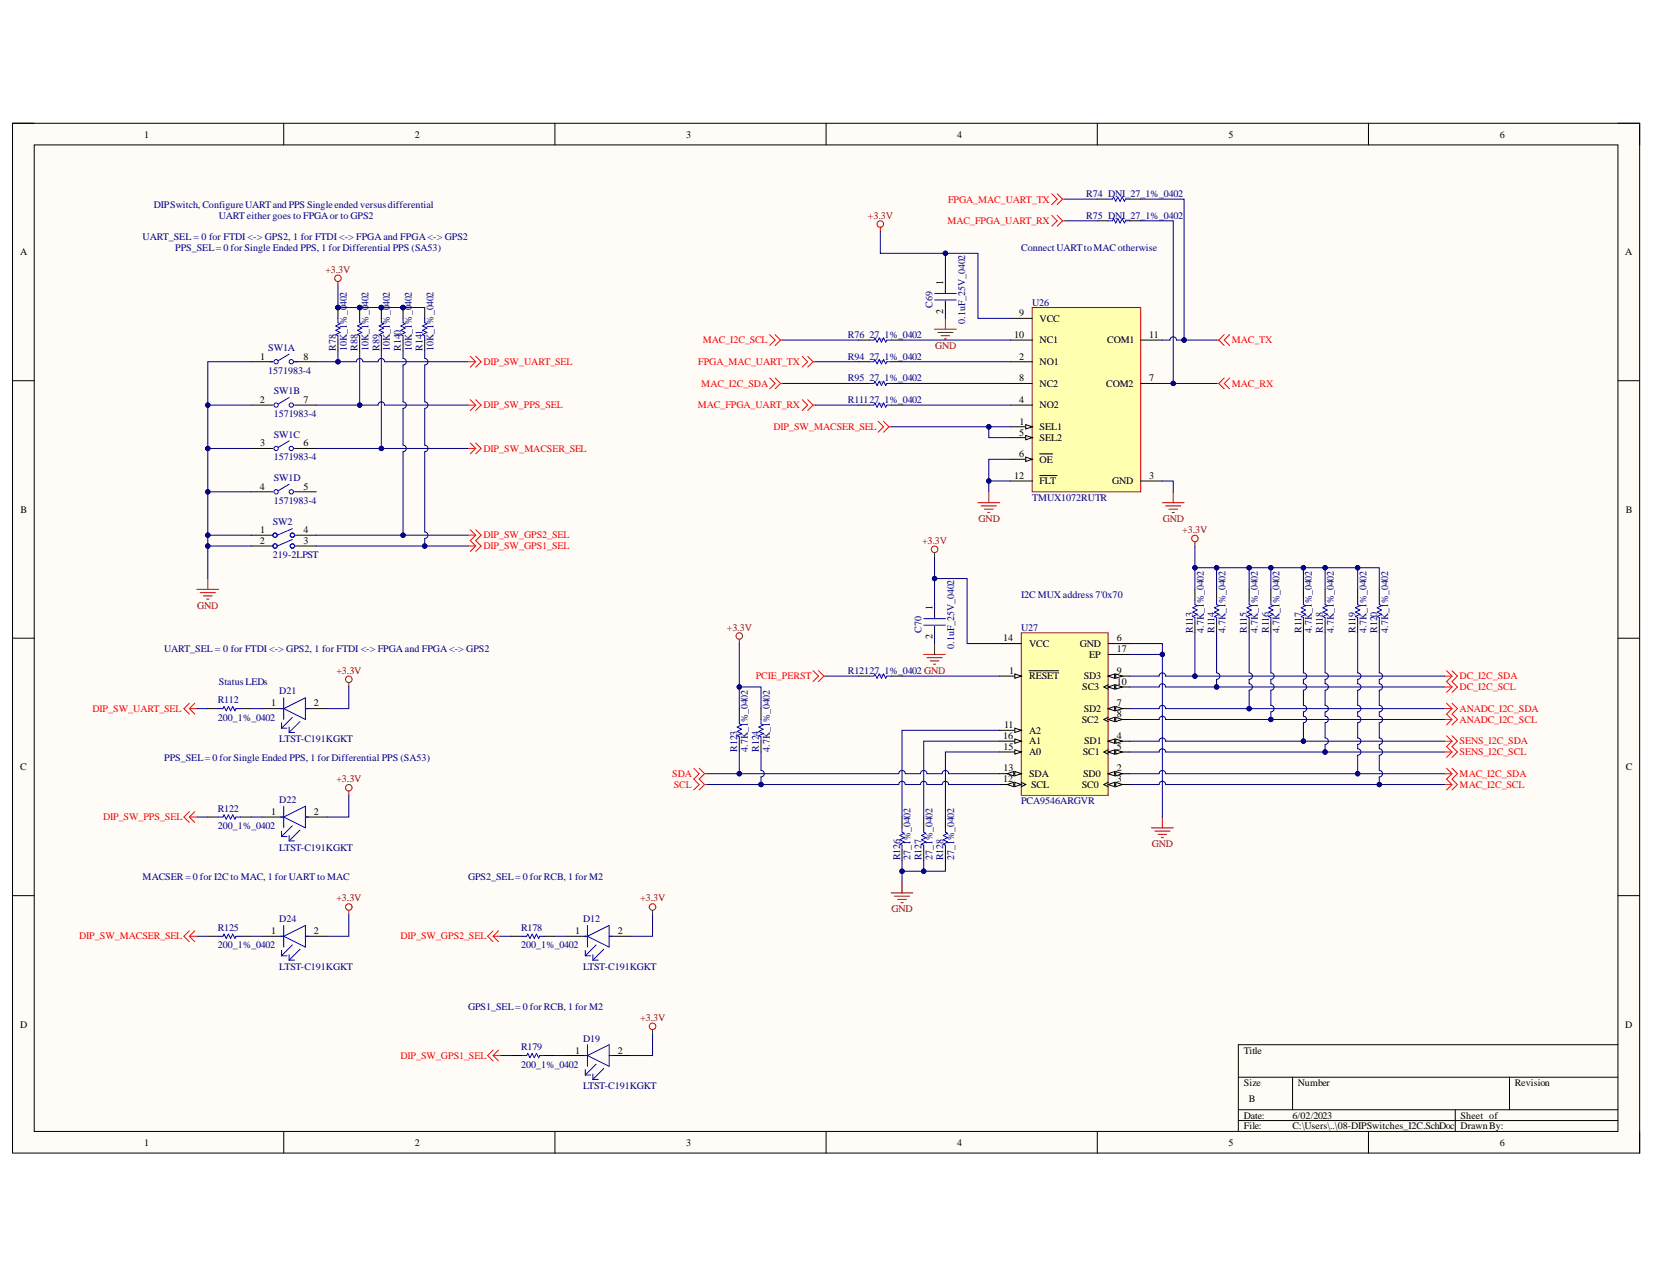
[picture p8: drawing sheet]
<svg xmlns="http://www.w3.org/2000/svg" width="279mm" height="216mm" viewBox="0 0 279 216" stroke-linecap="round" stroke-linejoin="round" font-family="sans-serif">
<defs><g id="words">
<g font-size="1.7">
<text x="24.4" y="23.2">1</text>
<text x="70.1" y="23.2">2</text>
<text x="115.9" y="23.2">3</text>
<text x="161.7" y="23.2">4</text>
<text x="207.5" y="23.2">5</text>
<text x="253.3" y="23.2">6</text>
<text x="3.4" y="43.1">A</text>
<text x="274.6" y="43.1">A</text>
<text x="159.3" y="53.1" transform="rotate(-90 159.3 53.1)">2</text>
<text x="159.3" y="48.1" transform="rotate(-90 159.3 48.1)">1</text>
<text x="172.2" y="53.4">9</text>
<text x="171.3" y="57.1">10</text>
<text x="175.6" y="54.3">VCC</text>
<text x="175.6" y="58">NC1</text>
<text x="187" y="58">COM1</text>
<text x="194.1" y="57.1">11</text>
<text x="44" y="60.8">1</text>
<text x="51.2" y="60.8">8</text>
<text x="172.2" y="60.8">2</text>
<text x="172.2" y="64.4">8</text>
<text x="175.6" y="61.7">NO1</text>
<text x="175.6" y="65.3">NC2</text>
<text x="186.9" y="65.3">COM2</text>
<text x="194.1" y="64.4">7</text>
<text x="43.9" y="68.1">2</text>
<text x="51.2" y="68.1">7</text>
<text x="172.2" y="68.1">4</text>
<text x="172.2" y="71.8">1</text>
<text x="175.6" y="69">NO2</text>
<text x="44" y="75.4">3</text>
<text x="51.2" y="75.4">6</text>
<text x="172.2" y="73.6">5</text>
<text x="172.2" y="77.2">6</text>
<text x="175.6" y="72.7">SEL1</text>
<text x="175.6" y="74.5">SEL2</text>
<text x="43.9" y="82.7">4</text>
<text x="51.2" y="82.7">5</text>
<text x="171.3" y="80.9">12</text>
<text x="175.6" y="81.8">FLT</text>
<text x="175.6" y="78.2">OE</text>
<text x="187.9" y="81.8">GND</text>
<text x="194.1" y="80.9">3</text>
<text x="3.5" y="86.6">B</text>
<text x="274.6" y="86.6">B</text>
<text x="43.9" y="91.9">2</text>
<text x="44" y="90.1">1</text>
<text x="51.2" y="90.1">4</text>
<text x="51.2" y="91.9">3</text>
<text x="157.5" y="103" transform="rotate(-90 157.5 103)">1</text>
<text x="157.5" y="108" transform="rotate(-90 157.5 108)">2</text>
<text x="169.5" y="108.3">14</text>
<text x="170.5" y="113.8">1</text>
<text x="173.8" y="109.3">VCC</text>
<text x="182.4" y="109.3">GND</text>
<text x="184" y="111.1">EP</text>
<text x="188.6" y="108.3">6</text>
<text x="188.6" y="113.8">9</text>
<text x="188.6" y="110.2">17</text>
<text x="45.8" y="119.3">1</text>
<text x="53" y="119.3">2</text>
<text x="173.8" y="114.8">RESET</text>
<text x="182.8" y="116.6">SC3</text>
<text x="183.1" y="114.8">SD3</text>
<text x="188.6" y="119.3">7</text>
<text x="188.6" y="115.7">10</text>
<text x="169.5" y="124.8">16</text>
<text x="169.6" y="123">11</text>
<text x="173.8" y="124">A2</text>
<text x="173.8" y="125.8">A1</text>
<text x="182.7" y="122.1">SC2</text>
<text x="183.1" y="120.3">SD2</text>
<text x="183.1" y="125.8">SD1</text>
<text x="188.6" y="124.8">4</text>
<text x="188.6" y="121.2">8</text>
<text x="3.4" y="130.1">C</text>
<text x="169.5" y="130.3">13</text>
<text x="169.5" y="126.7">15</text>
<text x="173.8" y="131.2">SDA</text>
<text x="173.8" y="127.6">A0</text>
<text x="182.9" y="127.6">SC1</text>
<text x="183" y="131.2">SD0</text>
<text x="188.6" y="130.3">2</text>
<text x="188.6" y="126.7">5</text>
<text x="274.6" y="130.1">C</text>
<text x="45.8" y="137.7">1</text>
<text x="53" y="137.7">2</text>
<text x="169.5" y="132.2">12</text>
<text x="174.2" y="133.1">SCL</text>
<text x="182.7" y="133.1">SC0</text>
<text x="188.6" y="132.2">3</text>
<text x="45.8" y="157.8">1</text>
<text x="53" y="157.8">2</text>
<text x="97.2" y="157.8">1</text>
<text x="104.3" y="157.8">2</text>
<text x="3.4" y="173.6">D</text>
<text x="274.6" y="173.6">D</text>
<text x="97.2" y="178">1</text>
<text x="104.3" y="178">2</text>
<text x="210.1" y="178">Title</text>
<text x="210.1" y="183.5">Size</text>
<text x="219.3" y="183.5">Number</text>
<text x="255.9" y="183.5">Revision</text>
<text x="210.1" y="189">Date:</text>
<text x="210.1" y="190.7">File:</text>
<text x="211" y="186.2">B</text>
<text x="218.3" y="189">6/02/2023</text>
<text x="218.3" y="190.7">C:\Users\..\08-DIPSwitches_I2C.SchDoc</text>
<text x="246.7" y="189">Sheet of</text>
<text x="246.7" y="190.7">DrawnBy:</text>
<text x="24.4" y="193.5">1</text>
<text x="70.1" y="193.5">2</text>
<text x="115.9" y="193.5">3</text>
<text x="161.7" y="193.5">4</text>
<text x="207.5" y="193.5">5</text>
<text x="253.3" y="193.5">6</text>
</g>
<g font-size="1.7" fill="#000080">
<text x="26" y="35.1">DIPSwitch, ConfigureUARTand PPS Singleended versusdifferential</text>
<text x="183.5" y="33.3">R74 DNI_27_1%_0402</text>
<text x="24.1" y="40.6">UART_SEL = 0 for FTDI &lt;-&gt; GPS2, 1 for FTDI &lt;-&gt; FPGA and FPGA &lt;-&gt; GPS2</text>
<text x="37" y="36.9">UART either goes to FPGAor to GPS2</text>
<text x="183.5" y="36.9">R75 DNI_27_1%_0402</text>
<text x="29.6" y="42.4">PPS_SEL= 0 for Single Ended PPS, 1 for Differential PPS (SA53)</text>
<text x="172.5" y="42.4">ConnectUARTtoMACotherwise</text>
<text x="58.6" y="51.6" transform="rotate(-90 58.6 51.6)">402</text>
<text x="62.2" y="51.6" transform="rotate(-90 62.2 51.6)">402</text>
<text x="65.9" y="51.6" transform="rotate(-90 65.9 51.6)">402</text>
<text x="69.6" y="51.6" transform="rotate(-90 69.6 51.6)">402</text>
<text x="157.5" y="52" transform="rotate(-90 157.5 52)">C69</text>
<text x="174.4" y="51.6">U26</text>
<text x="45.3" y="59.3">SW1A</text>
<text x="56.7" y="59.2" transform="rotate(-90 56.7 59.2)">R78</text>
<text x="58.6" y="59.2" transform="rotate(-90 58.6 59.2)">10K_1%_0</text>
<text x="60.4" y="59.2" transform="rotate(-90 60.4 59.2)">R88</text>
<text x="62.2" y="59.2" transform="rotate(-90 62.2 59.2)">10K_1%_0</text>
<text x="64.1" y="59.2" transform="rotate(-90 64.1 59.2)">R89</text>
<text x="65.9" y="59.2" transform="rotate(-90 65.9 59.2)">10K_1%_0</text>
<text x="67.7" y="59.2" transform="rotate(-90 67.7 59.2)">R140</text>
<text x="69.6" y="59.2" transform="rotate(-90 69.6 59.2)">10K_1%_0</text>
<text x="71.4" y="59.2" transform="rotate(-90 71.4 59.2)">R141</text>
<text x="73.2" y="59.2" transform="rotate(-90 73.2 59.2)">10K_1%_0402</text>
<text x="143.2" y="57.1">R76</text>
<text x="146.9" y="57.1">27_1%_0402</text>
<text x="163" y="54.7" transform="rotate(-90 163 54.7)">0.1uF_25V_0402</text>
<text x="45.3" y="63.1">1571983-4</text>
<text x="143.2" y="64.4">R95</text>
<text x="143.2" y="60.8">R94</text>
<text x="146.9" y="64.4">27_1%_0402</text>
<text x="146.9" y="60.8">27_1%_0402</text>
<text x="46.3" y="66.6">SW1B</text>
<text x="46.3" y="70.5">1571983-4</text>
<text x="143.2" y="68.1">R11127_1%_0402</text>
<text x="46.3" y="74">SW1C</text>
<text x="46.3" y="77.8">1571983-4</text>
<text x="46.3" y="81.3">SW1D</text>
<text x="46.1" y="88.7">SW2</text>
<text x="46.3" y="85.1">1571983-4</text>
<text x="174.4" y="84.6">TMUX1072RUTR</text>
<text x="46.1" y="94.2">219-2LPST</text>
<text x="172.5" y="101.1">I2C MUX address 7'0x70</text>
<text x="155.7" y="106.9" transform="rotate(-90 155.7 106.9)">C70</text>
<text x="172.5" y="106.6">U27</text>
<text x="201.5" y="106.9" transform="rotate(-90 201.5 106.9)">R113</text>
<text x="203.4" y="106.9" transform="rotate(-90 203.4 106.9)">4.7K_1%_0402</text>
<text x="205.1" y="106.9" transform="rotate(-90 205.1 106.9)">R114</text>
<text x="207" y="106.9" transform="rotate(-90 207 106.9)">4.7K_1%_0402</text>
<text x="210.6" y="106.9" transform="rotate(-90 210.6 106.9)">R115</text>
<text x="212.5" y="106.9" transform="rotate(-90 212.5 106.9)">4.7K_1%_0402</text>
<text x="214.4" y="106.9" transform="rotate(-90 214.4 106.9)">R116</text>
<text x="216.1" y="106.9" transform="rotate(-90 216.1 106.9)">4.7K_1%_0402</text>
<text x="219.8" y="106.9" transform="rotate(-90 219.8 106.9)">R117</text>
<text x="221.6" y="106.9" transform="rotate(-90 221.6 106.9)">4.7K_1%_0402</text>
<text x="223.5" y="106.9" transform="rotate(-90 223.5 106.9)">R118</text>
<text x="225.3" y="106.9" transform="rotate(-90 225.3 106.9)">4.7K_1%_0402</text>
<text x="229" y="106.9" transform="rotate(-90 229 106.9)">R119</text>
<text x="230.8" y="106.9" transform="rotate(-90 230.8 106.9)">4.7K_1%_0402</text>
<text x="232.6" y="106.9" transform="rotate(-90 232.6 106.9)">R120</text>
<text x="234.5" y="106.9" transform="rotate(-90 234.5 106.9)">4.7K_1%_0402</text>
<text x="27.7" y="110.2">UART_SEL = 0 for FTDI &lt;-&gt; GPS2, 1 for FTDI &lt;-&gt; FPGA and FPGA &lt;-&gt; GPS2</text>
<text x="143.2" y="113.8">R12127_1%_0402 GND</text>
<text x="161.2" y="109.6" transform="rotate(-90 161.2 109.6)">0.1uF_25V_0402</text>
<text x="36.8" y="118.8">R112</text>
<text x="37" y="115.7">StatusLEDs</text>
<text x="47.2" y="117.3">D21</text>
<text x="36.8" y="121.8">200_1%_0402</text>
<text x="47.2" y="125.4">LTST-C191KGKT</text>
<text x="27.7" y="128.5">PPS_SEL= 0 for Single Ended PPS, 1 for Differential PPS (SA53)</text>
<text x="124.6" y="127" transform="rotate(-90 124.6 127)">R123</text>
<text x="126.3" y="127" transform="rotate(-90 126.3 127)">4.7K_1%_0402</text>
<text x="128.2" y="127" transform="rotate(-90 128.2 127)">R124</text>
<text x="130" y="127" transform="rotate(-90 130 127)">4.7K_1%_0402</text>
<text x="36.8" y="137.2">R122</text>
<text x="47.2" y="135.6">D22</text>
<text x="172.5" y="135.8">PCA9546ARGVR</text>
<text x="36.8" y="140">200_1%_0402</text>
<text x="47.2" y="143.8">LTST-C191KGKT</text>
<text x="24.1" y="148.7">MACSER = 0 for I2C to MAC, 1 for UART to MAC</text>
<text x="79.1" y="148.7">GPS2_SEL= 0 for RCB, 1 for M2</text>
<text x="152" y="145.4" transform="rotate(-90 152 145.4)">R126</text>
<text x="153.8" y="145.4" transform="rotate(-90 153.8 145.4)">27_1%_0402</text>
<text x="155.7" y="145.4" transform="rotate(-90 155.7 145.4)">R127</text>
<text x="157.5" y="145.4" transform="rotate(-90 157.5 145.4)">27_1%_0402</text>
<text x="159.3" y="145.4" transform="rotate(-90 159.3 145.4)">R128</text>
<text x="161.2" y="145.4" transform="rotate(-90 161.2 145.4)">27_1%_0402</text>
<text x="47.2" y="155.8">D24</text>
<text x="98.5" y="155.8">D12</text>
<text x="36.8" y="157.3">R125</text>
<text x="36.8" y="160.2">200_1%_0402</text>
<text x="88" y="157.3">R178</text>
<text x="88" y="160.2">200_1%_0402</text>
<text x="47.2" y="163.9">LTST-C191KGKT</text>
<text x="98.5" y="163.9">LTST-C191KGKT</text>
<text x="79.1" y="170.6">GPS1_SEL= 0 for RCB, 1 for M2</text>
<text x="88" y="177.4">R179</text>
<text x="98.5" y="176">D19</text>
<text x="88" y="180.3">200_1%_0402</text>
<text x="98.5" y="184">LTST-C191KGKT</text>
</g>
<g font-size="1.7" fill="#f00">
<text x="160.2" y="34.2">FPGA_MAC_UART_TX</text>
<text x="160.1" y="37.9">MAC_FPGA_UART_RX</text>
<text x="118.7" y="58">MAC_I2C_SCL</text>
<text x="208.1" y="58">MAC_TX</text>
<text x="81.7" y="61.7">DIP_SW_UART_SEL</text>
<text x="118" y="61.7">FPGA_MAC_UART_TX</text>
<text x="118.5" y="65.3">MAC_I2C_SDA</text>
<text x="208.1" y="65.3">MAC_RX</text>
<text x="81.7" y="69">DIP_SW_PPS_SEL</text>
<text x="117.9" y="69">MAC_FPGA_UART_RX</text>
<text x="81.7" y="76.3">DIP_SW_MACSER_SEL</text>
<text x="130.6" y="72.7">DIP_SW_MACSER_SEL</text>
<text x="81.7" y="90.9">DIP_SW_GPS2_SEL</text>
<text x="81.7" y="92.8">DIP_SW_GPS1_SEL</text>
<text x="127.7" y="114.8">PCIE_PERST</text>
<text x="246.6" y="116.6">DC_I2C_SCL</text>
<text x="246.6" y="114.8">DC_I2C_SDA</text>
<text x="15.6" y="120.3">DIP_SW_UART_SEL</text>
<text x="246.6" y="122.1">ANADC_I2C_SCL</text>
<text x="246.6" y="120.3">ANADC_I2C_SDA</text>
<text x="246.6" y="125.8">SENS_I2C_SDA</text>
<text x="113.6" y="131.2">SDA</text>
<text x="246.6" y="131.2">MAC_I2C_SDA</text>
<text x="246.6" y="127.6">SENS_I2C_SCL</text>
<text x="113.8" y="133.1">SCL</text>
<text x="246.6" y="133.1">MAC_I2C_SCL</text>
<text x="17.4" y="138.6">DIP_SW_PPS_SEL</text>
<text x="13.4" y="158.7">DIP_SW_MACSER_SEL</text>
<text x="67.6" y="158.7">DIP_SW_GPS2_SEL</text>
<text x="67.6" y="178.9">DIP_SW_GPS1_SEL</text>
</g>
<g font-size="1.7" fill="#800000">
<text x="146.6" y="36.9">+3.3V</text>
<text x="55" y="46.1">+3.3V</text>
<text x="158" y="58.9">GND</text>
<text x="165.3" y="88.2">GND</text>
<text x="196.4" y="88.2">GND</text>
<text x="155.8" y="91.9">+3.3V</text>
<text x="199.7" y="90.1">+3.3V</text>
<text x="33.3" y="102.9">GND</text>
<text x="122.8" y="106.6">+3.3V</text>
<text x="56.8" y="113.8">+3.3V</text>
<text x="56.8" y="132.2">+3.3V</text>
<text x="194.6" y="143.2">GND</text>
<text x="56.8" y="152.3">+3.3V</text>
<text x="108.1" y="152.3">+3.3V</text>
<text x="150.6" y="154.1">GND</text>
<text x="108.1" y="172.5">+3.3V</text>
</g>
</g></defs>
<path d="M2.1 20.8h274.9v174h-274.9z" fill-rule="evenodd" fill="#fffcf8"/>
<path d="M2.1 20.8h274.9v174h-274.9z" fill="none" stroke="#000" stroke-width=".17"/>
<path d="M5.8 24.5h267.5v166.6h-267.5z" fill-rule="evenodd" fill="#fffcf8"/>
<g fill="none" stroke="#000" stroke-width=".17">
<path d="M2.1 20.8h3.7M5.8 24.5h267.5v166.6h-267.5zM47.9 20.8v3.7M93.7 20.8v3.7M139.5 20.8v3.7M185.4 20.8v3.7M231.2 20.8v3.7M273.3 20.8h3.7v3.7M2.1 64.3h3.7M273.3 64.3h3.7M2.1 107.8h3.7M273.3 107.8h3.7"/>
<path d="M2.1 151.3h3.7M273.3 151.3h3.7M273.3 176.5h-64.1v14.6M47.9 191.1v3.7M93.7 191.1v3.7M139.6 191.1v3.7M185.4 191.1v3.7M209.2 182h64.1M209.2 187.5h64.1M209.2 189.3h64.1M218.3 182v5.5M231.2 191.1v3.7"/>
<path d="M245.8 187.5v3.6M255 182v5.5M277 191.1v3.7"/>
</g>
<path d="M33.3 99.6h3.6M35.1 97.7v1.9M33.8 100.1h2.6M34.4 100.7h1.4M34.9 101.2h.4" fill="none" stroke="#800000" stroke-width=".17"/>
<path d="M79.1 61.1h1.3M79.1 68.4h1.3M79.4 60.2l1 .9M79.4 67.5l1 .9M80.4 61.1l-1 .9M80.4 60.2l.9 .9-.9 .9M80.4 68.4l-1 .9M80.4 67.5l.9 .9-.9 .9" fill="none" stroke="#f00" stroke-width=".17"/>
<circle cx="57.1" cy="52" r=".37" fill="#000080"/>
<circle cx="57.1" cy="52" r=".37" fill="none" stroke="#000080" stroke-width=".17"/>
<path d="M57.1 52v1.8M57.1 57.4v1.9" fill="none" stroke="#000" stroke-width=".17"/>
<circle cx="57.1" cy="52" r=".37" fill="#000080"/>
<circle cx="57.1" cy="52" r=".37" fill="none" stroke="#000080" stroke-width=".17"/>
<path d="M57.1 53.8v.7l.4 .2-.8 .4 .8 .3-.8 .4 .8 .4-.8 .3 .4 .2v.7" fill="none" stroke="#00f" stroke-width=".17"/>
<g fill="none" stroke="#800000" stroke-width=".17">
<path d="M57.1 47.6v.7"/>
<circle cx="57.1" cy="47" r=".55"/>
</g>
<circle cx="60.8" cy="52" r=".37" fill="#000080"/>
<circle cx="60.8" cy="52" r=".37" fill="none" stroke="#000080" stroke-width=".17"/>
<path d="M60.8 52v1.8M60.8 57.4v1.9" fill="none" stroke="#000" stroke-width=".17"/>
<circle cx="60.8" cy="52" r=".37" fill="#000080"/>
<circle cx="60.8" cy="52" r=".37" fill="none" stroke="#000080" stroke-width=".17"/>
<path d="M60.8 53.8v.7l.3 .2-.7 .4 .7 .3-.7 .4 .7 .4-.7 .3 .4 .2v.7" fill="none" stroke="#00f" stroke-width=".17"/>
<circle cx="64.4" cy="52" r=".37" fill="#000080"/>
<circle cx="64.4" cy="52" r=".37" fill="none" stroke="#000080" stroke-width=".17"/>
<path d="M64.4 52v1.8M64.4 57.4v1.9" fill="none" stroke="#000" stroke-width=".17"/>
<circle cx="64.4" cy="52" r=".37" fill="#000080"/>
<circle cx="64.4" cy="52" r=".37" fill="none" stroke="#000080" stroke-width=".17"/>
<g fill="none" stroke="#00f" stroke-width=".17">
<path d="M64.4 53.8v.7l.4 .2-.7 .4 .7 .3-.7 .4 .7 .4-.7 .3 .3 .2v.7M36.9 119.7h.8l.1-.4 .4 .8 .4-.8 .3 .8 .4-.8 .4 .8 .2-.4h.7M47.4 119.7h.5M47.9 119.7l3.7-1.8v3.6zM47.9 117.9v3.6M51.6 119.7h.5M36.9 138h.8l.1-.3 .4 .7 .4-.7 .3 .7 .4-.7 .4 .7 .2-.4h.7M47.4 138h.5M47.6 122.1v.9M47.6 123h.9M47.9 138l3.7-1.8v3.7zM47.9 136.2v3.7"/>
<path d="M48.8 122.8v.9M48.8 123.7h1M49.4 139.5l-1.8 1.8M49.4 121.2l-1.8 1.8M50.7 121.9l-1.9 1.8M51.6 138h.5M36.9 158.2h.8l.1-.4 .4 .7 .4-.7 .3 .7 .4-.7 .4 .7 .2-.3h.7M47.4 158.2h.5M47.6 141.3h.9M47.6 140.4v.9M47.9 158.2l3.7-1.9v3.7zM47.9 156.3v3.7"/>
<path d="M48.8 142.1h1M48.8 141.1v1M49.4 159.6l-1.8 1.9M50.7 140.2l-1.9 1.9M51.6 158.2h.5M47.6 160.5v1M47.6 161.5h.9M48.8 161.3v.9M48.8 162.2h1M50.7 160.4l-1.9 1.8"/>
</g>
<g fill="none" stroke="#f00" stroke-width=".17">
<path d="M79.1 75.8h1.3M79.4 74.8l1 1M80.4 75.8l-1 .9M80.4 74.8l.9 1-.9 .9M32 119.7l.9 .9M32 118.8l-.9 .9 .9 .9M32 119.7h1.3M32.9 118.8l-.9 .9M32 138l.9 .9M32 137.1l-.9 .9 .9 .9M32 138h1.3M32.9 137.1l-.9 .9"/>
<path d="M32 158.2l.9 .9M32 157.3l-.9 .9 .9 .9M32 158.2h1.3M32.9 157.3l-.9 .9"/>
</g>
<path d="M35.1 119.7h1.8M40.6 119.7h1.8M44.3 119.7h3.6M51.6 119.7h3.7M35.1 138h1.8M40.6 138h1.8M44.3 138h3.6M51.6 138h3.7M35.1 158.2h1.8M40.6 158.2h1.8M44.3 158.2h3.6M51.6 158.2h3.7" fill="none" stroke="#000" stroke-width=".17"/>
<g fill="none" stroke="#800000" stroke-width=".17">
<path d="M58.9 115.3v.8M58.9 133.6v.8M58.9 153.8v.7"/>
<circle cx="58.9" cy="114.8" r=".55"/>
<circle cx="58.9" cy="133.1" r=".55"/>
<circle cx="58.9" cy="153.2" r=".55"/>
</g>
<path d="M174.4 52h18.3v31.1h-18.3z" fill-rule="evenodd" fill="#ffffb0"/>
<path d="M174.4 52h18.3v31.1h-18.3z" fill="none" stroke="#800000" stroke-width=".17"/>
<path d="M170.7 53.8h3.7M170.7 72.1h3.7" fill="none" stroke="#000" stroke-width=".17"/>
<path d="M173.3 71.7l1.1 .4-1.1 .4z" fill="#f8fcff"/>
<path d="M170.7 73.9h3.7M173.3 71.7l1.1 .4-1.1 .4z" fill="none" stroke="#000" stroke-width=".17"/>
<path d="M173.3 73.6l1.1 .3-1.1 .4z" fill="#f8fcff"/>
<path d="M192.7 57.4h3.7M170.7 61.1h3.7M170.7 68.4h3.7M170.7 77.6h3.7M173.3 73.6l1.1 .3-1.1 .4zM192.7 64.8h3.7M170.7 81.3h3.7M175.6 80.3h3" fill="none" stroke="#000" stroke-width=".17"/>
<path d="M173.3 77.2l1.1 .4-1.1 .4z" fill="#f8fcff"/>
<g fill="none" stroke="#000" stroke-width=".17">
<path d="M185.4 33.6h1.8M185.4 37.3h1.8M190.9 33.6h1.8M190.9 37.3h1.8M145 57.4h1.9M150.5 57.4h1.9M159.7 48.3v1.3M159.7 50.9v1.1M170.7 57.4h3.7M145 64.8h1.9M145 68.4h1.9M145 61.1h1.9"/>
<path d="M150.5 64.8h1.9M150.5 68.4h1.9M150.5 61.1h1.9M170.7 64.8h3.7M173.3 77.2l1.1 .4-1.1 .4zM175.6 76.7h2.2M192.7 81.3h3.7"/>
</g>
<g fill="none" stroke="#800000" stroke-width=".17">
<path d="M148.7 38.4v.7M157.9 55.6h3.6M158.4 56.2h2.6M159 56.7h1.4M159.5 57.3h.4M159.7 53.8v1.8M165.2 84.9h3.7M165.7 85.5h2.6M166.3 86h1.5M166.8 86.6h.4M167 83.1v1.8M196.4 84.9h3.6"/>
<path d="M196.9 85.5h2.6M197.5 86h1.4M198 86.6h.4M198.2 83.1v1.8"/>
<circle cx="148.7" cy="37.9" r=".55"/>
</g>
<path d="M187.2 33.6h.7l.2-.3 .4 .7 .3-.7 .4 .7 .4-.7 .3 .7 .2-.4h.8M187.2 37.3h.7l.2-.4 .4 .8 .3-.8 .4 .8 .4-.8 .3 .8 .2-.4h.8M146.9 57.4h.7l.2-.3 .4 .7 .3-.7 .4 .7 .4-.7 .3 .7 .2-.4h.7M157.9 49.6h3.6M157.9 50.7h3.6M159.7 49v.6M159.7 50.9v.1M146.9 64.8h.7l.2-.4 .4 .7 .3-.7 .4 .7 .4-.7 .3 .7 .2-.3h.7M146.9 68.4h.7l.2-.3 .4 .7 .3-.7 .4 .7 .4-.7 .3 .7 .2-.4h.7M146.9 61.1h.7l.2-.4 .4 .8 .3-.8 .4 .8 .4-.8 .3 .8 .2-.4h.7" fill="none" stroke="#00f" stroke-width=".17"/>
<g fill="none" stroke="#f00" stroke-width=".17">
<path d="M177.7 32.7l.9 .9-.9 1M177.7 36.4l.9 .9-.9 .9M178.6 32.7l.9 .9M178.6 36.4l.9 .9M179.5 33.6l-.9 1M179.5 33.6h.4M179.5 37.3l-.9 .9M179.5 37.3h.4M130 56.5l.9 .9-.9 1M130.9 56.5l1 .9M131.9 57.4l-1 1M131.9 57.4h.3"/>
<path d="M205.5 57.4h.4M205.9 57.4l.9 1M206.8 56.5l-.9 .9M207.7 56.5l-.9 .9 .9 1M130 63.9l.9 .9-.9 .9M130.9 63.9l1 .9M131.9 64.8l-1 .9M131.9 64.8h.3M135.5 67.5l.9 .9-.9 .9M135.5 60.2l.9 .9-.9 .9M136.4 67.5l.9 .9M136.4 60.2l.9 .9"/>
<path d="M137.3 68.4l-.9 .9M137.3 68.4h.4M137.3 61.1l-.9 .9M137.3 61.1h.4M148.3 71.2l1 .9-1 .9M149.3 71.2l.9 .9M150.2 72.1l-.9 .9M150.2 72.1h.3M205.5 64.8h.4M205.9 64.8l.9 .9M206.8 63.9l-.9 .9M207.7 63.9l-.9 .9 .9 .9"/>
</g>
<path d="M172.5 106.9h14.7v27.5h-14.7z" fill-rule="evenodd" fill="#ffffb0"/>
<path d="M172.5 106.9h14.7v27.5h-14.7z" fill="none" stroke="#800000" stroke-width=".17"/>
<path d="M168.9 114.2h3.6" fill="none" stroke="#000" stroke-width=".17"/>
<path d="M171.4 113.9l1.1 .3-1.1 .4z" fill="#f8fcff"/>
<path d="M171.4 113.9l1.1 .3-1.1 .4zM173.8 113.3h5M187.2 130.7h3.7" fill="none" stroke="#000" stroke-width=".17"/>
<path d="M187.2 130.7l1.1-.4v.8z" fill="#f8fcff"/>
<path d="M187.2 130.7l1.1-.4v.8z" fill="none" stroke="#000" stroke-width=".17"/>
<path d="M188.5 130.3l1.1 .4-1.1 .4z" fill="#f8fcff"/>
<path d="M187.2 132.5h3.7M188.5 130.3l1.1 .4-1.1 .4z" fill="none" stroke="#000" stroke-width=".17"/>
<path d="M187.2 132.5l1.1-.3v.7z" fill="#f8fcff"/>
<path d="M187.2 132.5l1.1-.3v.7z" fill="none" stroke="#000" stroke-width=".17"/>
<path d="M188.5 132.2l1.1 .3-1.1 .4z" fill="#f8fcff"/>
<path d="M187.2 132.2l-.7 .3 .7 .4M187.2 125.2h3.7M188.5 132.2l1.1 .3-1.1 .4z" fill="none" stroke="#000" stroke-width=".17"/>
<path d="M187.2 125.2l1.1-.4v.8z" fill="#f8fcff"/>
<path d="M187.2 125.2l1.1-.4v.8z" fill="none" stroke="#000" stroke-width=".17"/>
<path d="M188.5 124.8l1.1 .4-1.1 .4z" fill="#f8fcff"/>
<path d="M187.2 127h3.7M188.5 124.8l1.1 .4-1.1 .4z" fill="none" stroke="#000" stroke-width=".17"/>
<path d="M187.2 127l1.1-.3v.7z" fill="#f8fcff"/>
<path d="M187.2 127l1.1-.3v.7z" fill="none" stroke="#000" stroke-width=".17"/>
<path d="M188.5 126.7l1.1 .3-1.1 .4z" fill="#f8fcff"/>
<path d="M187.2 108.7h3.7M187.2 119.7h3.7M187.2 126.7l-.7 .3 .7 .4M188.5 126.7l1.1 .3-1.1 .4z" fill="none" stroke="#000" stroke-width=".17"/>
<path d="M187.2 119.7l1.1-.3v.7z" fill="#f8fcff"/>
<path d="M187.2 119.7l1.1-.3v.7z" fill="none" stroke="#000" stroke-width=".17"/>
<path d="M188.5 119.4l1.1 .3-1.1 .4z" fill="#f8fcff"/>
<path d="M188.5 119.4l1.1 .3-1.1 .4zM187.2 121.5h3.7" fill="none" stroke="#000" stroke-width=".17"/>
<path d="M187.2 121.5l1.1-.3v.7z" fill="#f8fcff"/>
<path d="M187.2 121.5l1.1-.3v.7z" fill="none" stroke="#000" stroke-width=".17"/>
<path d="M188.5 121.2l1.1 .3-1.1 .4z" fill="#f8fcff"/>
<path d="M187.2 114.2h3.7M187.2 121.2l-.7 .3 .7 .4M188.5 121.2l1.1 .3-1.1 .4z" fill="none" stroke="#000" stroke-width=".17"/>
<path d="M187.2 114.2l1.1-.3v.7z" fill="#f8fcff"/>
<path d="M187.2 114.2l1.1-.3v.7z" fill="none" stroke="#000" stroke-width=".17"/>
<path d="M188.5 113.9l1.1 .3-1.1 .4z" fill="#f8fcff"/>
<path d="M187.2 116.1h3.7M188.5 113.9l1.1 .3-1.1 .4z" fill="none" stroke="#000" stroke-width=".17"/>
<path d="M187.2 116.1l1.1-.4v.7z" fill="#f8fcff"/>
<path d="M187.2 116.1l1.1-.4v.7z" fill="none" stroke="#000" stroke-width=".17"/>
<path d="M188.5 115.7l1.1 .4-1.1 .3z" fill="#f8fcff"/>
<path d="M187.2 115.7l-.7 .4 .7 .3M188.5 115.7l1.1 .4-1.1 .3zM168.9 123.4h3.6" fill="none" stroke="#000" stroke-width=".17"/>
<path d="M171.4 123l1.1 .4-1.1 .3z" fill="#f8fcff"/>
<path d="M168.9 132.5h3.6M171.4 123l1.1 .4-1.1 .3z" fill="none" stroke="#000" stroke-width=".17"/>
<path d="M171.4 132.2l1.1 .3-1.1 .4z" fill="#f8fcff"/>
<path d="M171.4 132.2l1.1 .3-1.1 .4z" fill="none" stroke="#000" stroke-width=".17"/>
<path d="M170.1 132.5l1.1-.3v.7z" fill="#f8fcff"/>
<path d="M168.9 130.7h3.6M170.1 132.5l1.1-.3v.7zM172.5 132.2l.8 .3-.8 .4" fill="none" stroke="#000" stroke-width=".17"/>
<path d="M171.4 130.3l1.1 .4-1.1 .4z" fill="#f8fcff"/>
<path d="M171.4 130.3l1.1 .4-1.1 .4z" fill="none" stroke="#000" stroke-width=".17"/>
<path d="M170.1 130.7l1.1-.4v.8z" fill="#f8fcff"/>
<path d="M168.9 108.7h3.6M168.9 127h3.6M170.1 130.7l1.1-.4v.8z" fill="none" stroke="#000" stroke-width=".17"/>
<path d="M171.4 126.7l1.1 .3-1.1 .4z" fill="#f8fcff"/>
<path d="M168.9 125.2h3.6M171.4 126.7l1.1 .3-1.1 .4z" fill="none" stroke="#000" stroke-width=".17"/>
<path d="M171.4 124.8l1.1 .4-1.1 .4z" fill="#f8fcff"/>
<g fill="none" stroke="#000" stroke-width=".17">
<path d="M42.4 61.1h3.7M42.4 68.4h3.7M42.4 75.8h3.7M49.8 61.1h3.6M49.8 68.4h3.6M49.8 75.8h3.6M42.4 83.1h3.7M49.8 83.1h3.6M201.8 99.6v1.8M205.5 99.6v1.8M211 99.6v1.8M214.7 99.6v1.8"/>
<path d="M220.2 99.6v1.8M223.8 99.6v1.8M229.3 99.6v1.8M233 99.6v1.8M124.9 119.7v1.8M128.6 119.7v1.8M145 114.2h1.9M150.5 114.2h1.9M157.9 103.2v1.3M157.9 105.8v1.1M187.2 110.6h3.7M201.8 105.1v1.8"/>
<path d="M205.5 105.1v1.8M211 105.1v1.8M214.7 105.1v1.8M220.2 105.1v1.8M223.8 105.1v1.8M229.3 105.1v1.8M233 105.1v1.8M124.9 125.2v1.8M128.6 125.2v1.8M152.4 138v1.9M156 138v1.9M159.7 138v1.9"/>
<path d="M171.4 124.8l1.1 .4-1.1 .4zM152.4 143.5v1.9M156 143.5v1.9M159.7 143.5v1.9"/>
</g>
<g fill="none" stroke="#00f" stroke-width=".17">
<path d="M48.8 59.8l-1.8 1.1M45.5 61.1h.6M48.8 67.2l-1.8 1.1M48.8 74.5l-1.8 1.1M49.8 61.1h.5M48.8 81.8l-1.8 1.1M146.9 114.2h.7l.2-.3 .4 .7 .3-.7 .4 .7 .4-.7 .3 .7 .2-.4h.7M156 104.5h3.7M156 105.6h3.7M157.9 104v.5M157.9 105.8v.2M201.8 101.4v.7l.4 .2-.7 .4 .7 .4-.7 .3 .7 .4-.7 .4 .3 .1v.8"/>
<path d="M205.5 101.4v.7l.4 .2-.8 .4 .8 .4-.8 .3 .8 .4-.8 .4 .4 .1v.8M211 101.4v.7l.4 .2-.8 .4 .8 .4-.8 .3 .8 .4-.8 .4 .4 .1v.8M214.7 101.4v.7l.3 .2-.7 .4 .7 .4-.7 .3 .7 .4-.7 .4 .4 .1v.8M220.2 101.4v.7l.3 .2-.7 .4 .7 .4-.7 .3 .7 .4-.7 .4 .4 .1v.8M223.8 101.4v.7l.4 .2-.7 .4 .7 .4-.7 .3 .7 .4-.7 .4 .3 .1v.8M229.3 101.4v.7l.4 .2-.7 .4 .7 .4-.7 .3 .7 .4-.7 .4 .3 .1v.8M233 101.4v.7l.4 .2-.8 .4 .8 .4-.8 .3 .8 .4-.8 .4 .4 .1v.8M124.9 121.5v.8l.4 .2-.8 .3 .8 .4-.8 .4 .8 .3-.8 .4 .4 .2v.7M128.6 121.5v.8l.3 .2-.7 .3 .7 .4-.7 .4 .7 .3-.7 .4 .4 .2v.7M152.4 139.9v.7l.3 .2-.7 .3 .7 .4-.7 .4 .7 .3-.7 .4 .4 .2v.7M156 139.9v.7l.4 .2-.7 .3 .7 .4-.7 .4 .7 .3-.7 .4 .3 .2v.7M159.7 139.9v.7l.4 .2-.8 .3 .8 .4-.8 .4 .8 .3-.8 .4 .4 .2v.7"/>
<circle cx="46.6" cy="75.8" r=".36"/>
<circle cx="46.6" cy="61.1" r=".36"/>
<circle cx="46.6" cy="68.4" r=".36"/>
<circle cx="49.2" cy="75.8" r=".37"/>
<circle cx="49.2" cy="61.1" r=".37"/>
<circle cx="49.2" cy="68.4" r=".37"/>
<circle cx="46.6" cy="83.1" r=".37"/>
<circle cx="49.2" cy="83.1" r=".37"/>
</g>
<g fill="none" stroke="#800000" stroke-width=".17">
<path d="M157.9 93.3v.8M201.8 91.5v.7M124.9 108v.7M156 110.6h3.7M156.6 111.1h2.6M157.1 111.7h1.5M157.7 112.2h.4M157.9 108.7v1.9M194.5 139.9h3.7M196.4 138v1.9M150.5 150.8h3.7M151.1 151.4h2.6"/>
<path d="M151.6 151.9h1.5M152.2 152.5h.4M152.4 149v1.8M195.1 140.4h2.5M195.6 141h1.5M196.2 141.5h.3"/>
<circle cx="157.9" cy="92.8" r=".55"/>
<circle cx="201.8" cy="91" r=".55"/>
<circle cx="124.9" cy="107.4" r=".55"/>
</g>
<g fill="none" stroke="#f00" stroke-width=".17">
<path d="M137.3 113.3l1 .9-1 .9M138.3 113.3l.9 .9M139.2 114.2l-.9 .9M139.2 114.2h.3M244 114.2h1.3M244 119.7h1.3M244 116.1h1.3M244.4 118.8l.9 .9M244.4 113.3l.9 .9M245.3 119.7l-.9 .9 .9 .9M245.3 118.8l.9 .9-.9 .9 .9 .9-.9 1M245.3 116.1l-.9 .9"/>
<path d="M245.3 114.2l-.9 .9 .9 1M245.3 113.3l.9 .9-.9 .9 .9 1-.9 .9M117.2 129.8l.9 .9-.9 .9 .9 .9-.9 .9M118.1 129.8l.9 .9M119 132.5l-.9 .9M119 130.7l-.9 .9 .9 .9M119 132.5h.4M119 130.7h.4M244 132.5h1.3M244 130.7h1.3M244 121.5h1.3M244 127h1.3"/>
<path d="M244 125.2h1.3M244.4 129.8l.9 .9M244.4 124.3l.9 .9M245.3 132.5l-.9 1M245.3 130.7l-.9 .9 .9 .9M245.3 129.8l.9 .9-.9 .9 .9 .9-.9 1M245.3 121.5l-.9 1M245.3 127l-.9 1M245.3 125.2l-.9 .9 .9 .9M245.3 124.3l.9 .9-.9 .9 .9 .9-.9 1"/>
</g>
<circle cx="68.1" cy="52" r=".37" fill="#000080"/>
<circle cx="68.1" cy="52" r=".37" fill="none" stroke="#000080" stroke-width=".17"/>
<path d="M68.1 52v1.8M68.1 57.4v1.9" fill="none" stroke="#000" stroke-width=".17"/>
<circle cx="68.1" cy="52" r=".37" fill="#000080"/>
<g fill="none" stroke="#000080" stroke-width=".17">
<path d="M57.1 48.3v3.7"/>
<circle cx="68.1" cy="52" r=".37"/>
</g>
<g fill="none" stroke="#00f" stroke-width=".17">
<path d="M68.1 53.8v.7l.3 .2-.7 .4 .7 .3-.7 .4 .7 .4-.7 .3 .4 .2v.7M71.7 53.8v.7l.4 .2-.7 .4 .7 .3-.7 .4 .7 .4-.7 .3 .3 .2v.7M49.4 89.3l-2.6 1.1M49.4 91.1l-2.6 1.1"/>
<circle cx="46.5" cy="90.4" r=".37"/>
<circle cx="46.5" cy="92.2" r=".37"/>
<circle cx="49.4" cy="90.4" r=".37"/>
<circle cx="49.4" cy="92.2" r=".37"/>
</g>
<path d="M79.1 90.4h1.3M79.1 92.2h1.3M79.4 89.5l1 .9M80.4 90.4l-1 .9 1 .9M80.4 89.5l.9 .9-.9 .9 .9 .9-.9 1M80.4 92.2l-1 1" fill="none" stroke="#f00" stroke-width=".17"/>
<path d="M71.7 52v1.8M71.7 57.4v1.9M42.4 90.4h3.7M42.4 92.2h3.7M49.8 90.4h3.6M49.8 92.2h3.6" fill="none" stroke="#000" stroke-width=".17"/>
<circle cx="57.1" cy="52" r=".37" fill="#000080"/>
<g fill="none" stroke="#000080" stroke-width=".17">
<path d="M57.1 59.3v1.8"/>
<circle cx="57.1" cy="52" r=".37"/>
</g>
<circle cx="57.1" cy="61.1" r=".37" fill="#000080"/>
<g fill="none" stroke="#000080" stroke-width=".17">
<path d="M35.1 68.4h7.3"/>
<circle cx="57.1" cy="61.1" r=".37"/>
</g>
<circle cx="35.1" cy="68.4" r=".37" fill="#000080"/>
<g fill="none" stroke="#000080" stroke-width=".17">
<path d="M35.1 75.8h7.3"/>
<circle cx="35.1" cy="68.4" r=".37"/>
</g>
<circle cx="35.1" cy="75.8" r=".37" fill="#000080"/>
<g fill="none" stroke="#000080" stroke-width=".17">
<path d="M60.8 59.3v9.1"/>
<circle cx="35.1" cy="75.8" r=".37"/>
</g>
<circle cx="60.8" cy="68.4" r=".37" fill="#000080"/>
<g fill="none" stroke="#000080" stroke-width=".17">
<path d="M57.1 52h3.7"/>
<circle cx="60.8" cy="68.4" r=".37"/>
</g>
<circle cx="57.1" cy="52" r=".37" fill="#000080"/>
<circle cx="57.1" cy="52" r=".37" fill="none" stroke="#000080" stroke-width=".17"/>
<circle cx="60.8" cy="52" r=".37" fill="#000080"/>
<g fill="none" stroke="#000080" stroke-width=".17">
<path d="M60.8 52h3.6"/>
<circle cx="60.8" cy="52" r=".37"/>
</g>
<circle cx="60.8" cy="52" r=".37" fill="#000080"/>
<circle cx="60.8" cy="52" r=".37" fill="none" stroke="#000080" stroke-width=".17"/>
<circle cx="64.4" cy="52" r=".37" fill="#000080"/>
<g fill="none" stroke="#000080" stroke-width=".17">
<path d="M64.4 59.3v16.5"/>
<circle cx="64.4" cy="52" r=".37"/>
</g>
<circle cx="64.4" cy="75.8" r=".37" fill="#000080"/>
<g fill="none" stroke="#000080" stroke-width=".17">
<path d="M167 81.3h3.7M33.3 119.7h1.8M42.4 119.7h1.9M58.9 116.1v3.6h-3.6M33.3 138h1.8M42.4 138h1.9M58.9 134.4v3.6h-3.6M33.3 158.2h1.8M42.4 158.2h1.9M58.9 154.5v3.7h-3.6"/>
<circle cx="64.4" cy="75.8" r=".37"/>
</g>
<circle cx="167" cy="81.3" r=".36" fill="#000080"/>
<g fill="none" stroke="#000080" stroke-width=".17">
<path d="M159.7 42.8h5.5v11h5.5"/>
<circle cx="167" cy="81.3" r=".36"/>
</g>
<circle cx="159.7" cy="42.8" r=".37" fill="#000080"/>
<g fill="none" stroke="#000080" stroke-width=".17">
<path d="M159.7 52v1.8M167 72.1v1.8h3.7"/>
<circle cx="159.7" cy="42.8" r=".37"/>
</g>
<circle cx="167" cy="72.1" r=".37" fill="#000080"/>
<g fill="none" stroke="#000080" stroke-width=".17">
<path d="M192.7 33.6h7.3v23.8M132.2 57.4h12.8M152.4 57.4h18.3M132.2 64.8h12.8M137.7 68.4h7.3M137.7 61.1h7.3M152.4 64.8h18.3M152.4 68.4h18.3M152.4 61.1h18.3M196.4 81.3h1.8v1.8"/>
<circle cx="167" cy="72.1" r=".37"/>
</g>
<circle cx="200" cy="57.4" r=".37" fill="#000080"/>
<g fill="none" stroke="#000080" stroke-width=".17">
<path d="M192.7 37.3h5.5v27.5"/>
<circle cx="200" cy="57.4" r=".37"/>
</g>
<circle cx="198.2" cy="64.8" r=".37" fill="#000080"/>
<g fill="none" stroke="#000080" stroke-width=".17">
<path d="M179.9 37.3h5.5M179.9 33.6h5.5M150.5 72.1h20.2"/>
<circle cx="198.2" cy="64.8" r=".37"/>
</g>
<circle cx="167" cy="72.1" r=".37" fill="#000080"/>
<g fill="none" stroke="#000080" stroke-width=".17">
<path d="M170.7 77.6h-3.7v5.5"/>
<circle cx="167" cy="72.1" r=".37"/>
</g>
<circle cx="167" cy="81.3" r=".36" fill="#000080"/>
<g fill="none" stroke="#000080" stroke-width=".17">
<path d="M196.4 57.4h1.2a.55 .55 0 0 1 .6-.5 .55 .55 0 0 1 .5 .5h6.8"/>
<circle cx="167" cy="81.3" r=".36"/>
</g>
<circle cx="200" cy="57.4" r=".37" fill="#000080"/>
<g fill="none" stroke="#000080" stroke-width=".17">
<path d="M148.7 39.1v3.7h11v5.5"/>
<circle cx="200" cy="57.4" r=".37"/>
</g>
<circle cx="159.7" cy="42.8" r=".37" fill="#000080"/>
<g fill="none" stroke="#000080" stroke-width=".17">
<path d="M196.4 64.8h9.1"/>
<circle cx="159.7" cy="42.8" r=".37"/>
</g>
<circle cx="198.2" cy="64.8" r=".37" fill="#000080"/>
<g fill="none" stroke="#000080" stroke-width=".17">
<path d="M168.9 127h-9.2v11M168.9 125.2h-12.9v12.8M168.9 123.4h-16.5v14.6M152.4 145.4v3.6"/>
<circle cx="198.2" cy="64.8" r=".37"/>
</g>
<circle cx="152.4" cy="147.2" r=".37" fill="#000080"/>
<g fill="none" stroke="#000080" stroke-width=".17">
<path d="M156 145.4v1.8h-3.6"/>
<circle cx="152.4" cy="147.2" r=".37"/>
</g>
<circle cx="152.4" cy="147.2" r=".37" fill="#000080"/>
<circle cx="152.4" cy="147.2" r=".37" fill="none" stroke="#000080" stroke-width=".17"/>
<circle cx="156" cy="147.2" r=".37" fill="#000080"/>
<g fill="none" stroke="#000080" stroke-width=".17">
<path d="M159.7 145.4v1.8h-3.7"/>
<circle cx="156" cy="147.2" r=".37"/>
</g>
<circle cx="156" cy="147.2" r=".37" fill="#000080"/>
<g fill="none" stroke="#000080" stroke-width=".17">
<path d="M157.9 97.7h5.5v11h5.5"/>
<circle cx="156" cy="147.2" r=".37"/>
</g>
<circle cx="157.9" cy="97.7" r=".37" fill="#000080"/>
<g fill="none" stroke="#000080" stroke-width=".17">
<path d="M139.5 114.2h5.5M152.4 114.2h16.5M157.9 106.9v1.8M119.4 130.7h32.4a.55 .55 0 0 1 .6-.5 .55 .55 0 0 1 .5 .5h2.6a.55 .55 0 0 1 .5-.5 .55 .55 0 0 1 .6 .5h2.6a.55 .55 0 0 1 .5-.5 .55 .55 0 0 1 .6 .5h8.6"/>
<circle cx="157.9" cy="97.7" r=".37"/>
</g>
<circle cx="124.9" cy="130.7" r=".37" fill="#000080"/>
<g fill="none" stroke="#000080" stroke-width=".17">
<path d="M119.4 132.5h32.4a.55 .55 0 0 1 .6-.5 .55 .55 0 0 1 .5 .5h2.6a.55 .55 0 0 1 .5-.5 .55 .55 0 0 1 .6 .5h2.6a.55 .55 0 0 1 .5-.5 .55 .55 0 0 1 .6 .5h8.6"/>
<circle cx="124.9" cy="130.7" r=".37"/>
</g>
<circle cx="128.6" cy="132.5" r=".37" fill="#000080"/>
<g fill="none" stroke="#000080" stroke-width=".17">
<path d="M190.9 108.7h5.5v29.3"/>
<circle cx="128.6" cy="132.5" r=".37"/>
</g>
<circle cx="196.3" cy="110.6" r=".37" fill="#000080"/>
<g fill="none" stroke="#000080" stroke-width=".17">
<path d="M190.9 110.6h5.5"/>
<circle cx="196.3" cy="110.6" r=".37"/>
</g>
<circle cx="196.3" cy="110.6" r=".37" fill="#000080"/>
<g fill="none" stroke="#000080" stroke-width=".17">
<path d="M190.9 132.5h4.9a.55 .55 0 0 1 .6-.5 .55 .55 0 0 1 .5 .5h47.1"/>
<circle cx="196.3" cy="110.6" r=".37"/>
</g>
<circle cx="233" cy="132.5" r=".37" fill="#000080"/>
<g fill="none" stroke="#000080" stroke-width=".17">
<path d="M190.9 130.7h4.9a.55 .55 0 0 1 .6-.5 .55 .55 0 0 1 .5 .5h47.1"/>
<circle cx="233" cy="132.5" r=".37"/>
</g>
<circle cx="229.3" cy="130.7" r=".37" fill="#000080"/>
<g fill="none" stroke="#000080" stroke-width=".17">
<path d="M124.9 108.7v11"/>
<circle cx="229.3" cy="130.7" r=".37"/>
</g>
<circle cx="124.9" cy="116.1" r=".37" fill="#000080"/>
<g fill="none" stroke="#000080" stroke-width=".17">
<path d="M124.9 116.1h3.7v3.6"/>
<circle cx="124.9" cy="116.1" r=".37"/>
</g>
<circle cx="124.9" cy="116.1" r=".37" fill="#000080"/>
<g fill="none" stroke="#000080" stroke-width=".17">
<path d="M124.9 127v3.7"/>
<circle cx="124.9" cy="116.1" r=".37"/>
</g>
<circle cx="124.9" cy="130.7" r=".37" fill="#000080"/>
<g fill="none" stroke="#000080" stroke-width=".17">
<path d="M128.6 127v3.2a.55 .55 0 0 1 .5 .5 .55 .55 0 0 1-.5 .6v1.2"/>
<circle cx="124.9" cy="130.7" r=".37"/>
</g>
<circle cx="128.6" cy="132.5" r=".37" fill="#000080"/>
<g fill="none" stroke="#000080" stroke-width=".17">
<path d="M201.8 92.2v7.4"/>
<circle cx="128.6" cy="132.5" r=".37"/>
</g>
<circle cx="201.9" cy="95.9" r=".36" fill="#000080"/>
<g fill="none" stroke="#000080" stroke-width=".17">
<path d="M201.8 95.9h3.7v3.7"/>
<circle cx="201.9" cy="95.9" r=".36"/>
</g>
<circle cx="205.5" cy="95.9" r=".37" fill="#000080"/>
<circle cx="205.5" cy="95.9" r=".37" fill="none" stroke="#000080" stroke-width=".17"/>
<circle cx="201.9" cy="95.9" r=".36" fill="#000080"/>
<g fill="none" stroke="#000080" stroke-width=".17">
<path d="M205.5 95.9h5.5v3.7"/>
<circle cx="201.9" cy="95.9" r=".36"/>
</g>
<circle cx="205.5" cy="95.9" r=".37" fill="#000080"/>
<circle cx="205.5" cy="95.9" r=".37" fill="none" stroke="#000080" stroke-width=".17"/>
<circle cx="211" cy="95.9" r=".37" fill="#000080"/>
<g fill="none" stroke="#000080" stroke-width=".17">
<path d="M211 95.9h22v3.7"/>
<circle cx="211" cy="95.9" r=".37"/>
</g>
<circle cx="211" cy="95.9" r=".37" fill="#000080"/>
<circle cx="211" cy="95.9" r=".37" fill="none" stroke="#000080" stroke-width=".17"/>
<circle cx="214.7" cy="95.9" r=".37" fill="#000080"/>
<circle cx="214.7" cy="95.9" r=".37" fill="none" stroke="#000080" stroke-width=".17"/>
<circle cx="220.2" cy="95.9" r=".37" fill="#000080"/>
<circle cx="220.2" cy="95.9" r=".37" fill="none" stroke="#000080" stroke-width=".17"/>
<circle cx="223.8" cy="95.9" r=".37" fill="#000080"/>
<circle cx="223.8" cy="95.9" r=".37" fill="none" stroke="#000080" stroke-width=".17"/>
<circle cx="229.3" cy="95.9" r=".37" fill="#000080"/>
<g fill="none" stroke="#000080" stroke-width=".17">
<path d="M229.3 95.9v3.7"/>
<circle cx="229.3" cy="95.9" r=".37"/>
</g>
<circle cx="229.3" cy="95.9" r=".37" fill="#000080"/>
<g fill="none" stroke="#000080" stroke-width=".17">
<path d="M223.8 95.9v3.7"/>
<circle cx="229.3" cy="95.9" r=".37"/>
</g>
<circle cx="223.8" cy="95.9" r=".37" fill="#000080"/>
<g fill="none" stroke="#000080" stroke-width=".17">
<path d="M220.2 95.9v3.7"/>
<circle cx="223.8" cy="95.9" r=".37"/>
</g>
<circle cx="220.2" cy="95.9" r=".37" fill="#000080"/>
<g fill="none" stroke="#000080" stroke-width=".17">
<path d="M214.7 95.9v3.7"/>
<circle cx="220.2" cy="95.9" r=".37"/>
</g>
<circle cx="214.7" cy="95.9" r=".37" fill="#000080"/>
<g fill="none" stroke="#000080" stroke-width=".17">
<path d="M190.9 127h4.9a.55 .55 0 0 1 .6-.5 .55 .55 0 0 1 .5 .5h47.1"/>
<circle cx="214.7" cy="95.9" r=".37"/>
</g>
<circle cx="223.8" cy="127" r=".37" fill="#000080"/>
<g fill="none" stroke="#000080" stroke-width=".17">
<path d="M190.9 125.2h4.9a.55 .55 0 0 1 .6-.5 .55 .55 0 0 1 .5 .5h47.1"/>
<circle cx="223.8" cy="127" r=".37"/>
</g>
<circle cx="220.2" cy="125.2" r=".37" fill="#000080"/>
<g fill="none" stroke="#000080" stroke-width=".17">
<path d="M190.9 121.5h4.9a.55 .55 0 0 1 .6-.5 .55 .55 0 0 1 .5 .5h47.1"/>
<circle cx="220.2" cy="125.2" r=".37"/>
</g>
<circle cx="214.7" cy="121.5" r=".37" fill="#000080"/>
<g fill="none" stroke="#000080" stroke-width=".17">
<path d="M190.9 119.7h4.9a.55 .55 0 0 1 .6-.5 .55 .55 0 0 1 .5 .5h47.1"/>
<circle cx="214.7" cy="121.5" r=".37"/>
</g>
<circle cx="211" cy="119.7" r=".37" fill="#000080"/>
<g fill="none" stroke="#000080" stroke-width=".17">
<path d="M190.9 116.1h4.9a.55 .55 0 0 1 .6-.6 .55 .55 0 0 1 .5 .6h47.1"/>
<circle cx="211" cy="119.7" r=".37"/>
</g>
<circle cx="205.5" cy="116.1" r=".37" fill="#000080"/>
<g fill="none" stroke="#000080" stroke-width=".17">
<path d="M190.9 114.2h4.9a.55 .55 0 0 1 .6-.5 .55 .55 0 0 1 .5 .5h47.1"/>
<circle cx="205.5" cy="116.1" r=".37"/>
</g>
<circle cx="201.9" cy="114.2" r=".36" fill="#000080"/>
<g fill="none" stroke="#000080" stroke-width=".17">
<path d="M201.8 106.9v7.3"/>
<circle cx="201.9" cy="114.2" r=".36"/>
</g>
<circle cx="201.9" cy="114.2" r=".36" fill="#000080"/>
<g fill="none" stroke="#000080" stroke-width=".17">
<path d="M205.5 106.9v6.8a.55 .55 0 0 1 .6 .5 .55 .55 0 0 1-.6 .6v1.3"/>
<circle cx="201.9" cy="114.2" r=".36"/>
</g>
<circle cx="205.5" cy="116.1" r=".37" fill="#000080"/>
<g fill="none" stroke="#000080" stroke-width=".17">
<path d="M211 106.9v6.8a.55 .55 0 0 1 .6 .5 .55 .55 0 0 1-.6 .6v.7a.55 .55 0 0 1 .6 .6 .55 .55 0 0 1-.6 .5v3.1"/>
<circle cx="205.5" cy="116.1" r=".37"/>
</g>
<circle cx="211" cy="119.7" r=".37" fill="#000080"/>
<g fill="none" stroke="#000080" stroke-width=".17">
<path d="M214.7 106.9v6.8a.55 .55 0 0 1 .5 .5 .55 .55 0 0 1-.5 .6v.7a.55 .55 0 0 1 .5 .6 .55 .55 0 0 1-.5 .5v2.6a.55 .55 0 0 1 .5 .5 .55 .55 0 0 1-.5 .6v1.2"/>
<circle cx="211" cy="119.7" r=".37"/>
</g>
<circle cx="214.7" cy="121.5" r=".37" fill="#000080"/>
<g fill="none" stroke="#000080" stroke-width=".17">
<path d="M220.2 106.9v6.8a.55 .55 0 0 1 .5 .5 .55 .55 0 0 1-.5 .6v.7a.55 .55 0 0 1 .5 .6 .55 .55 0 0 1-.5 .5v2.6a.55 .55 0 0 1 .5 .5 .55 .55 0 0 1-.5 .6v.7a.55 .55 0 0 1 .5 .5 .55 .55 0 0 1-.5 .6v3.1"/>
<circle cx="214.7" cy="121.5" r=".37"/>
</g>
<circle cx="220.2" cy="125.2" r=".37" fill="#000080"/>
<g fill="none" stroke="#000080" stroke-width=".17">
<path d="M223.8 106.9v6.8a.55 .55 0 0 1 .6 .5 .55 .55 0 0 1-.6 .6v.7a.55 .55 0 0 1 .6 .6 .55 .55 0 0 1-.6 .5v2.6a.55 .55 0 0 1 .6 .5 .55 .55 0 0 1-.6 .6v.7a.55 .55 0 0 1 .6 .5 .55 .55 0 0 1-.6 .6v2.6a.55 .55 0 0 1 .6 .5 .55 .55 0 0 1-.6 .6v1.2"/>
<circle cx="220.2" cy="125.2" r=".37"/>
</g>
<circle cx="223.8" cy="127" r=".37" fill="#000080"/>
<g fill="none" stroke="#000080" stroke-width=".17">
<path d="M229.3 106.9v6.8a.55 .55 0 0 1 .6 .5 .55 .55 0 0 1-.6 .6v.7a.55 .55 0 0 1 .6 .6 .55 .55 0 0 1-.6 .5v2.6a.55 .55 0 0 1 .6 .5 .55 .55 0 0 1-.6 .6v.7a.55 .55 0 0 1 .6 .5 .55 .55 0 0 1-.6 .6v2.6a.55 .55 0 0 1 .6 .5 .55 .55 0 0 1-.6 .6v.7a.55 .55 0 0 1 .6 .5 .55 .55 0 0 1-.6 .6v3.1"/>
<circle cx="223.8" cy="127" r=".37"/>
</g>
<circle cx="229.3" cy="130.7" r=".37" fill="#000080"/>
<g fill="none" stroke="#000080" stroke-width=".17">
<path d="M233 106.9v6.8a.55 .55 0 0 1 .5 .5 .55 .55 0 0 1-.5 .6v.7a.55 .55 0 0 1 .5 .6 .55 .55 0 0 1-.5 .5v2.6a.55 .55 0 0 1 .5 .5 .55 .55 0 0 1-.5 .6v.7a.55 .55 0 0 1 .5 .5 .55 .55 0 0 1-.5 .6v2.6a.55 .55 0 0 1 .5 .5 .55 .55 0 0 1-.5 .6v.7a.55 .55 0 0 1 .5 .5 .55 .55 0 0 1-.5 .6v2.6a.55 .55 0 0 1 .5 .5 .55 .55 0 0 1-.5 .6v1.2"/>
<circle cx="229.3" cy="130.7" r=".37"/>
</g>
<circle cx="233" cy="132.5" r=".37" fill="#000080"/>
<g fill="none" stroke="#000080" stroke-width=".17">
<path d="M157.9 94.1v9.1"/>
<circle cx="233" cy="132.5" r=".37"/>
</g>
<circle cx="157.9" cy="97.7" r=".37" fill="#000080"/>
<g fill="none" stroke="#000080" stroke-width=".17">
<path d="M35.1 83.1h7.3"/>
<circle cx="157.9" cy="97.7" r=".37"/>
</g>
<circle cx="35.1" cy="83.1" r=".37" fill="#000080"/>
<g fill="none" stroke="#000080" stroke-width=".17">
<path d="M53.4 75.8h25.7"/>
<circle cx="35.1" cy="83.1" r=".37"/>
</g>
<circle cx="64.4" cy="75.8" r=".37" fill="#000080"/>
<g fill="none" stroke="#000080" stroke-width=".17">
<path d="M53.4 68.4h10.5a.55 .55 0 0 1 .5-.5 .55 .55 0 0 1 .6 .5h14.1"/>
<circle cx="64.4" cy="75.8" r=".37"/>
</g>
<circle cx="60.8" cy="68.4" r=".37" fill="#000080"/>
<g fill="none" stroke="#000080" stroke-width=".17">
<path d="M53.4 61.1h6.8a.55 .55 0 0 1 .6-.5 .55 .55 0 0 1 .5 .5h2.6a.55 .55 0 0 1 .5-.5 .55 .55 0 0 1 .6 .5h14.1"/>
<circle cx="60.8" cy="68.4" r=".37"/>
</g>
<circle cx="57.1" cy="61.1" r=".37" fill="#000080"/>
<g fill="none" stroke="#000080" stroke-width=".17">
<path d="M64.4 52h3.7"/>
<circle cx="57.1" cy="61.1" r=".37"/>
</g>
<circle cx="64.4" cy="52" r=".37" fill="#000080"/>
<circle cx="64.4" cy="52" r=".37" fill="none" stroke="#000080" stroke-width=".17"/>
<circle cx="68.1" cy="52" r=".37" fill="#000080"/>
<g fill="none" stroke="#000080" stroke-width=".17">
<path d="M53.4 90.4h25.7"/>
<circle cx="68.1" cy="52" r=".37"/>
</g>
<circle cx="68.1" cy="90.4" r=".37" fill="#000080"/>
<g fill="none" stroke="#000080" stroke-width=".17">
<path d="M53.4 92.2h25.7"/>
<circle cx="68.1" cy="90.4" r=".37"/>
</g>
<circle cx="71.7" cy="92.2" r=".37" fill="#000080"/>
<g fill="none" stroke="#000080" stroke-width=".17">
<path d="M42.4 61.1h-7.3v36.6"/>
<circle cx="71.7" cy="92.2" r=".37"/>
</g>
<circle cx="35.1" cy="92.2" r=".37" fill="#000080"/>
<circle cx="35.1" cy="92.2" r=".37" fill="none" stroke="#000080" stroke-width=".17"/>
<circle cx="35.1" cy="90.4" r=".37" fill="#000080"/>
<circle cx="35.1" cy="90.4" r=".37" fill="none" stroke="#000080" stroke-width=".17"/>
<circle cx="35.1" cy="83.1" r=".37" fill="#000080"/>
<circle cx="35.1" cy="83.1" r=".37" fill="none" stroke="#000080" stroke-width=".17"/>
<circle cx="35.1" cy="75.8" r=".37" fill="#000080"/>
<circle cx="35.1" cy="75.8" r=".37" fill="none" stroke="#000080" stroke-width=".17"/>
<circle cx="35.1" cy="68.4" r=".37" fill="#000080"/>
<g fill="none" stroke="#000080" stroke-width=".17">
<path d="M35.1 90.4h7.3"/>
<circle cx="35.1" cy="68.4" r=".37"/>
</g>
<circle cx="35.1" cy="90.4" r=".37" fill="#000080"/>
<g fill="none" stroke="#000080" stroke-width=".17">
<path d="M35.1 92.2h7.3"/>
<circle cx="35.1" cy="90.4" r=".37"/>
</g>
<circle cx="35.1" cy="92.2" r=".37" fill="#000080"/>
<g fill="none" stroke="#000080" stroke-width=".17">
<path d="M68.1 59.3v1.3a.55 .55 0 0 1 .5 .5 .55 .55 0 0 1-.5 .6v6.2a.55 .55 0 0 1 .5 .5 .55 .55 0 0 1-.5 .6v6.2a.55 .55 0 0 1 .5 .6 .55 .55 0 0 1-.5 .5v14.1"/>
<circle cx="35.1" cy="92.2" r=".37"/>
</g>
<circle cx="68.1" cy="90.4" r=".37" fill="#000080"/>
<g fill="none" stroke="#000080" stroke-width=".17">
<path d="M68.1 52h3.6"/>
<circle cx="68.1" cy="90.4" r=".37"/>
</g>
<circle cx="68.1" cy="52" r=".37" fill="#000080"/>
<g fill="none" stroke="#000080" stroke-width=".17">
<path d="M71.7 59.3v1.3a.55 .55 0 0 1 .6 .5 .55 .55 0 0 1-.6 .6v6.2a.55 .55 0 0 1 .6 .5 .55 .55 0 0 1-.6 .6v6.2a.55 .55 0 0 1 .6 .6 .55 .55 0 0 1-.6 .5v13.6a.55 .55 0 0 1 .6 .5 .55 .55 0 0 1-.6 .6v1.2"/>
<circle cx="68.1" cy="52" r=".37"/>
</g>
<circle cx="71.7" cy="92.2" r=".37" fill="#000080"/>
<g fill="none" stroke="#000080" stroke-width=".17">
<path d="M84.6 158.2h1.8M93.7 158.2h1.9M110.2 154.5v3.7h-3.6M84.6 178.3h1.8M93.7 178.3h1.9M110.2 174.7v3.6h-3.6"/>
<circle cx="71.7" cy="92.2" r=".37"/>
</g>
<path d="M83.3 158.2l.9 .9M83.3 157.3l-.9 .9 .9 .9M83.3 158.2h1.3M84.2 157.3l-.9 .9M83.3 178.3l.9 .9M83.3 177.4l-.9 .9 .9 .9M83.3 178.3h1.3M84.2 177.4l-.9 .9" fill="none" stroke="#f00" stroke-width=".17"/>
<path d="M86.4 158.2h1.8M91.9 158.2h1.8M95.6 158.2h3.6M102.9 158.2h3.7M86.4 178.3h1.8M91.9 178.3h1.8M95.6 178.3h3.6M102.9 178.3h3.7" fill="none" stroke="#000" stroke-width=".17"/>
<g fill="none" stroke="#00f" stroke-width=".17">
<path d="M88.2 158.2h.8l.2-.4 .3 .7 .4-.7 .4 .7 .3-.7 .4 .7 .2-.3h.7M98.7 158.2h.5M99.2 158.2l3.7-1.9v3.7zM99.2 156.3v3.7M100.7 159.6l-1.8 1.9M102.9 158.2h.5M88.2 178.3h.8l.2-.4 .3 .8 .4-.8 .4 .8 .3-.8 .4 .8 .2-.4h.7M98.7 178.3h.5M98.9 161.5h.9M98.9 160.5v1M99.2 178.3l3.7-1.8v3.6zM99.2 176.5v3.6"/>
<path d="M100.2 162.2h.9M100.2 161.3v.9M100.7 179.8l-1.8 1.8M102 160.4l-1.8 1.8M102.9 178.3h.6M98.9 180.7v.9M98.9 181.6h.9M100.1 182.4h1M100.1 181.4v1M102 180.5l-1.9 1.9"/>
</g>
<g fill="none" stroke="#800000" stroke-width=".17">
<path d="M110.2 153.8v.7M110.2 173.9v.8"/>
<circle cx="110.2" cy="153.2" r=".55"/>
<circle cx="110.2" cy="173.4" r=".55"/>
</g>
<use href="#words"/>
</svg>
